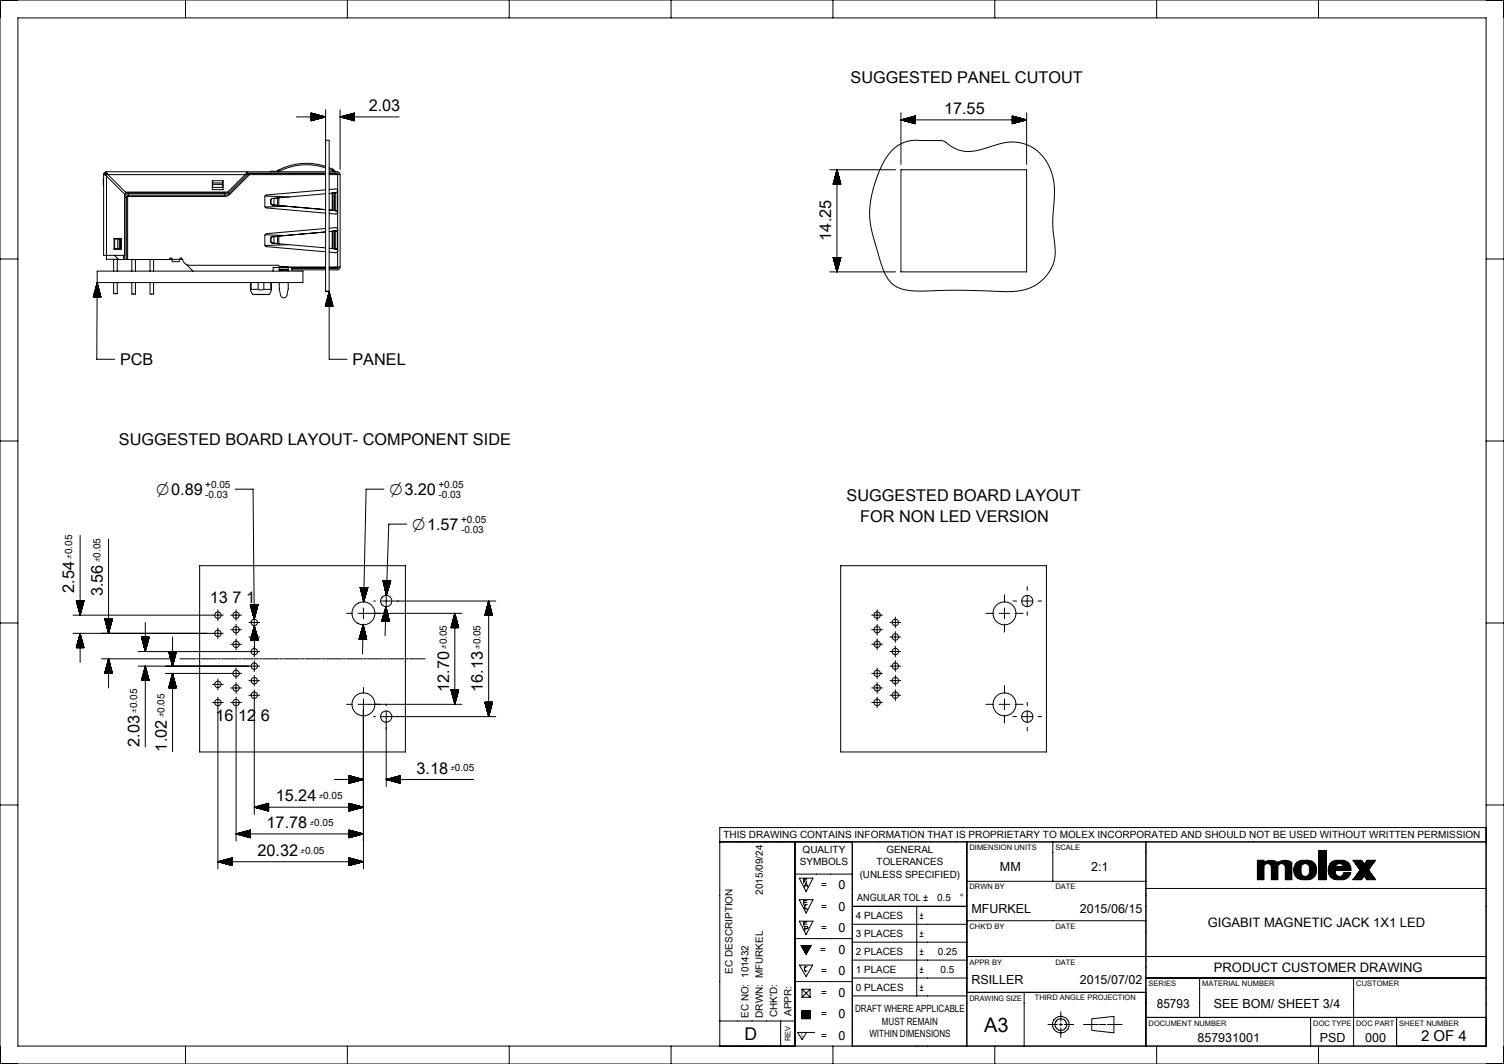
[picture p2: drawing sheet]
<svg xmlns="http://www.w3.org/2000/svg" width="420mm" height="297mm" viewBox="0 0 420 297" stroke-linecap="round" stroke-linejoin="round" font-family="sans-serif">
<defs><g id="words">
<text font-size="5.6" x="274.8" y="288">A3</text>
<text font-size="4.9" x="207.9" y="290.3">D</text>
<g font-size="4.8">
<text x="43.6" y="138.2">⌀0.89</text>
<text x="108.7" y="138.2">⌀3.20</text>
<text x="115.1" y="147.9">⌀1.57</text>
</g>
<g font-size="4.5">
<text x="237.5" y="23.2">SUGGESTED PANEL CUTOUT</text>
<text x="103" y="31">2.03</text>
<text x="263.6" y="31.8">17.55</text>
<text x="232.1" y="67.2" transform="rotate(-90 232.1 67.2)">14.25</text>
<text x="33.5" y="101.9">PCB</text>
<text x="98.4" y="101.9">PANEL</text>
<text x="33.2" y="124.1">SUGGESTED BOARD LAYOUT- COMPONENT SIDE</text>
<text x="236.4" y="139.8">SUGGESTED BOARD LAYOUT</text>
<text x="240.2" y="145.6">FOR NON LED VERSION</text>
<text x="20.8" y="165.4" transform="rotate(-90 20.8 165.4)">2.54</text>
<text x="28.7" y="166.4" transform="rotate(-90 28.7 166.4)">3.56</text>
<text x="58.6" y="168.3">13</text>
<text x="64.9" y="168.3">7</text>
<text x="68.7" y="168.3">1</text>
<text x="125.4" y="193.2" transform="rotate(-90 125.4 193.2)">12.70</text>
<text x="134.8" y="193.2" transform="rotate(-90 134.8 193.2)">16.13</text>
<text x="60.2" y="201.3">16</text>
<text x="66.5" y="201.3">12</text>
<text x="72.9" y="201.3">6</text>
<text x="39" y="208.4" transform="rotate(-90 39 208.4)">2.03</text>
<text x="46.6" y="209.8" transform="rotate(-90 46.6 209.8)">1.02</text>
<text x="116.3" y="216">3.18</text>
<text x="77" y="223.7">15.24</text>
<text x="74.4" y="231.1">17.78</text>
<text x="71.9" y="238.9">20.32</text>
</g>
<text font-size="4.2" x="396.8" y="290.5">2 OF 4</text>
<g font-size="3.6">
<text x="337.3" y="258.8">GIGABIT MAGNETIC JACK 1X1 LED</text>
<text x="339" y="271.3">PRODUCT CUSTOMER DRAWING</text>
</g>
<g font-size="3.5">
<text x="279.2" y="243.3">MM</text>
<text x="304.7" y="243.3">2:1</text>
<text x="234.2" y="248.3">0</text>
<text x="234.2" y="254.3">0</text>
<text x="271.3" y="254.8">MFURKEL</text>
<text x="301.5" y="254.8">2015/06/15</text>
<text x="234.2" y="260.3">0</text>
<text x="234.2" y="266.3">0</text>
<text x="234.2" y="272.3">0</text>
<text x="271.3" y="274.8">RSILLER</text>
<text x="301.5" y="274.8">2015/07/02</text>
<text x="234.2" y="278.3">0</text>
<text x="323" y="281.3">85793</text>
<text x="339" y="281.3">SEE BOM/ SHEET 3/4</text>
<text x="234.2" y="284.3">0</text>
<text x="234.2" y="290.3">0</text>
<text x="334.4" y="290.8">857931001</text>
<text x="368.5" y="290.8">PSD</text>
<text x="381.2" y="290.8">000</text>
</g>
<g font-size="2.8">
<text x="57.3" y="136.1">+0.05</text>
<text x="122.4" y="136.1">+0.05</text>
<text x="57.3" y="139">-0.03</text>
<text x="122.4" y="139">-0.03</text>
<text x="128.8" y="145.9">+0.05</text>
<text x="128.8" y="148.7">-0.03</text>
<text x="202" y="234">THIS DRAWING CONTAINS INFORMATION THAT IS PROPRIETARY TO MOLEX INCORPORATED AND SHOULD NOT BE USED WITHOUT WRITTEN PERMISSION</text>
<text x="224.1" y="238">QUALITY</text>
<text x="247.5" y="238">GENERAL</text>
<text x="223.4" y="241.6">SYMBOLS</text>
<text x="240.1" y="245.1">(UNLESS SPECIFIED)</text>
<text x="244.8" y="241.6">TOLERANCES</text>
<text x="213" y="249.7" transform="rotate(-90 213 249.7)">2015/09/24</text>
<text x="229.3" y="248">=</text>
<text x="239.4" y="251.5">ANGULAR TOL ±</text>
<text x="261.7" y="251.5">0.5</text>
<text x="268" y="251.5">°</text>
<text x="229.3" y="254">=</text>
<text x="239" y="256.5">4 PLACES</text>
<text x="256.7" y="256.5">±</text>
<text x="229.3" y="260">=</text>
<text x="239" y="261.5">3 PLACES</text>
<text x="256.7" y="261.5">±</text>
<text x="229" y="266">=</text>
<text x="239" y="266.5">2 PLACES</text>
<text x="256.7" y="266.5">±</text>
<text x="261.9" y="266.5">0.25</text>
<text x="204.5" y="271.8" transform="rotate(-90 204.5 271.8)">EC DESCRIPTION</text>
<text x="229.3" y="272">=</text>
<text x="239" y="271.5">1 PLACE</text>
<text x="256.7" y="271.5">±</text>
<text x="262.7" y="271.5">0.5</text>
<text x="229.3" y="278">=</text>
<text x="239" y="276.5">0 PLACES</text>
<text x="256.7" y="276.5">±</text>
<text x="209" y="284.1" transform="rotate(-90 209 284.1)">EC NO: 101432</text>
<text x="213" y="284.1" transform="rotate(-90 213 284.1)">DRWN: MFURKEL</text>
<text x="217" y="283.9" transform="rotate(-90 217 283.9)">CHK'D:</text>
<text x="221" y="283.6" transform="rotate(-90 221 283.6)">APPR:</text>
<text x="229.3" y="284">=</text>
<text x="238.8" y="282.5">DRAFT WHERE APPLICABLE</text>
<text x="246.3" y="286">MUST REMAIN</text>
<text x="229.3" y="290">=</text>
<text x="242.8" y="289.6">WITHIN DIMENSIONS</text>
</g>
<g font-size="2.5">
<text x="20.1" y="155.9" transform="rotate(-90 20.1 155.9)">±0.05</text>
<text x="28.1" y="156.9" transform="rotate(-90 28.1 156.9)">±0.05</text>
<text x="124.8" y="181.1" transform="rotate(-90 124.8 181.1)">±0.05</text>
<text x="134.2" y="181.1" transform="rotate(-90 134.2 181.1)">±0.05</text>
<text x="38.3" y="198.9" transform="rotate(-90 38.3 198.9)">±0.05</text>
<text x="45.9" y="200.3" transform="rotate(-90 45.9 200.3)">±0.05</text>
<text x="125.8" y="215.3">±0.05</text>
<text x="89" y="223.1">±0.05</text>
<text x="86.5" y="230.5">±0.05</text>
<text x="83.9" y="238.3">±0.05</text>
</g>
<g font-size="2.1">
<text x="270.8" y="237.3">DIMENSION UNITS</text>
<text x="294.8" y="237.3">SCALE</text>
<text x="270.8" y="248.3">DRWN BY</text>
<text x="294.8" y="248.3">DATE</text>
<text x="270.8" y="259.3">CHK'D BY</text>
<text x="294.8" y="259.3">DATE</text>
<text x="270.8" y="269.3">APPR BY</text>
<text x="294.8" y="269.3">DATE</text>
<text x="320.7" y="275.3">SERIES</text>
<text x="335.8" y="275.3">MATERIAL NUMBER</text>
<text x="378.8" y="275.3">CUSTOMER</text>
<text x="270.7" y="279.3">DRAWING SIZE</text>
<text x="289" y="279.3">THIRD ANGLE PROJECTION</text>
<text x="320.7" y="286.3">DOCUMENT NUMBER</text>
<text x="366.7" y="286.3">DOC TYPE</text>
<text x="378.7" y="286.3">DOC PART</text>
<text x="390.8" y="286.3">SHEET NUMBER</text>
<text x="220.7" y="290.6" transform="rotate(-90 220.7 290.6)">REV</text>
</g>
<text font-size="1.4" x="223.7" y="289.4">C</text>
</g></defs>
<g fill="none" stroke="#000" stroke-width=".28">
<path d="M0 0h420v297h-420zM5 5h410v287h-410zM51.8 0v5M97 0v5M142.2 0v5M187.4 0v5M232.6 0v5M277.8 0v5M323 0v5M368.2 0v5M82.8 32.6h8.1M86.9 31.6h.1"/>
<path d="M86.9 31.6h.3M86.9 31.7h.5M86.9 31.7l.9 .1M86.9 31.8l1.2 .1M86.9 31.9h1.4M86.9 31.9l1.7 .1M86.9 32l1.9 .1M86.9 32.1h2.2M86.9 32.2h2.4M86.9 32.2l2.7 .1M86.9 32.3l3 .1M86.9 32.4h3.2"/>
<path d="M86.9 32.4l3.5 .1M86.9 32.5h3.7M86.9 33.7h.1M86.9 31.6l4 1M86.9 31.6v2.1M87.2 33.6l-.3 .1M87.4 33.6h-.5M87.8 33.5h-.9M88 33.4l-1.1 .1M88.3 33.3l-1.4 .1M88.5 33.3h-1.6M88.8 33.2l-1.9 .1"/>
<path d="M89.1 33.1l-2.2 .1M89.3 33.1h-2.4M89.6 33h-2.7M89.8 32.9l-2.9 .1M90.1 32.9h-3.2M90.3 32.8h-3.4M90.6 32.7l-3.7 .1M90.9 32.6l-4 .1M90.9 30.6v9.5M90.9 32.6l-4 1.1M95 32.6h16.5M95 30.6v16.6"/>
<path d="M95 32.6l4 1.1M95 32.6h4M95.3 32.7h3.7M95.3 32.5h3.7M95.5 32.5h3.5M95.6 32.8h3.4M95.8 32.9h3.2M95.8 32.4h3.2M96 32.4h3M96.1 32.9h2.9M96.3 33h2.7M96.3 32.3h2.7"/>
<path d="M96.6 33.1h2.4M96.6 32.2h2.4M96.8 33.1h2.2M96.8 32.1h2.2M97.1 33.2h1.9M97.1 32.1h1.9M97.3 32h1.7M97.4 33.3h1.6M97.6 33.3h1.4M97.6 31.9h1.4M97.8 31.9h1.2M97.9 33.4h1.1"/>
<path d="M98.1 31.8h.9M98.1 33.5h.9M98.5 31.7h.5M98.5 33.6h.5M98.7 31.6h.3M98.7 33.6h.3M99 31.6h.1M99 33.7h.1M99 31.6v2.1M99 31.6l-4 1M251.6 31.5v14.4M251.6 33.5h35.1"/>
<path d="M251.6 33.5l4 1M251.7 33.5h3.9M251.8 33.4h3.8M251.9 33.5h3.7M252.1 33.3h3.5M252.2 33.6h3.4M252.4 33.2h3.2M252.5 33.7h3.1M252.6 33.2h3M252.7 33.8h2.9M252.9 33.1h2.7M253 33.8h2.6"/>
<path d="M253.1 33h2.5M253.2 33.9h2.4M253.4 33h2.2M253.5 34h2.1M253.6 32.9h2M253.7 34h1.9M254 32.8h1.6M254.1 34.1h1.5M254.2 32.8h1.4M254.3 34.2h1.3M254.5 32.7h1.1M254.6 34.3h1"/>
<path d="M254.8 32.6h.8M254.9 34.3h.7M255 32.6h.6M255.1 34.4h.5M255.3 32.5h.3M255.4 34.5h.2M255.5 32.4h.1M255.6 34.5h.1M255.6 32.4v2.1M255.6 32.4l-4 1.1M282.7 33.3l3.8 .1M282.7 33.3h3.5"/>
<path d="M282.7 33.2h3.2M282.7 33.1l3 .1M282.7 33.1h2.7M282.7 33h2.5M282.7 32.9l2.1 .1M282.7 32.9h1.9M282.7 32.8h1.6M282.7 32.7l1.4 .1M282.7 32.6l1.1 .1M282.7 32.4h.1M282.7 32.4l.3 .1M282.7 32.5l.6 .1"/>
<path d="M282.7 32.6h.8M282.7 32.4l4 1.1M282.7 32.4v2.1M282.7 34.5h.1M282.9 34.5h-.2M283.2 34.4h-.5M283.4 34.3l-.7 .1M283.7 34.3h-1M284 34.2h-1.3M284.2 34.1h-1.5M284.5 34l-1.8 .1M284.7 34h-2"/>
<path d="M285 33.9l-2.3 .1M285.3 33.8l-2.6 .1M285.6 33.8h-2.9M285.8 33.7h-3.1M286.1 33.6l-3.4 .1M286.4 33.5l-3.7 .1M286.6 33.5h-3.9M286.7 31.5v14.4M286.7 33.5l-4 1M28.9 49.7v1.9M28.9 48.7v22.6h5.9M28.9 48.7h.3"/>
<path d="M29 48.5l-.1 .2M29 48.5h.4M29.2 48.7l.5 .4M29.2 48.7h.3l.2 .4M29.4 48.5l-.1 .2M29.5 48.4l-.1 .1M29.5 48l-.5 .5M29.5 48v.4M29.7 48.7h-.1M29.7 48.4v.3M29.7 48.4h.1M29.7 48.3l-.2 .1"/>
<path d="M29.7 47.9l-.2 .1M29.7 47.9v.3M29.7 48.2l.4 .5M29.7 48.5l.4 .2M29.7 48.2v.3M29.7 49.1v23.3h3.4M29.7 49.1l5.1 5.1v18.2M29.7 47.9h61.2M30.1 48.7l4.9 4.9h28.6M35.3 55h.3M35.3 55v17.4M35.6 55v17.4"/>
<path d="M35.8 54.8l-.2 .2M35.8 54.5l-.4 .3-.1 .2M35.8 54.1a.99 .99 0 0 0-1 .9h.5M35.8 53.7l-1 .5M35.8 54.5v.3M35.8 53.7v.4M35.8 54.8h27M35.8 54.5h27M35.8 54.1v.4M35.8 54.1h27M35.8 53.7h27M59.3 50.4h3v2.5h-3z"/>
<path d="M59.4 51.1v.4M59.4 51.5h2.8M59.4 51.1h2.8M59.4 51.5v.8h2.8v-.8M59.4 50.4v.7M62.2 51.1v.4M62.2 50.4v.7M62.8 54.5v.3M62.8 53.7v.4M62.8 54.1v.4M63.1 53.6l-.3 .1M63.6 53.6v.1"/>
<path d="M63.6 53.7l-.8 .4M63.6 53.7l.3 .3M63.9 54l-1.1 .5M63.9 54l.3 .3M64.2 54.3l-.7 .4-.7 .1M68.6 48.7l-5 5M68.9 48.4h22M68.9 47.9v.3M68.9 48.2l-.4 .5M68.9 48.5l-.4 .2M68.9 48.2v.3M68.9 48.3h22"/>
<path d="M69 48.3v.1M69.2 48.7h.5M69.2 48.7l-39.7 .2M69.2 48.7l-5.3 5.3M69.7 48.7h21.2M69.7 48.7l-5.5 5.6M74 54.7l6.9 .3M75.6 56.7l.5 .5M75.6 55.9v.8M75.6 56.7h.1M75.6 55.9h.1M76.1 55.4l-.5 .5"/>
<path d="M76.1 57.2h.1M76.1 55.4h.1M76.1 57.2h.4M76.1 47.8h-.5v.1M76.1 47.8v.1M76.1 47.8h.4M76.5 57.2h.1M76.5 55.4h.1M76.5 57.2l1 .1M76.5 47.8h.1M76.5 55.4v1.8M76.5 55.4h-.4"/>
<path d="M76.5 47.8v.1M77.5 55.3l-1 .1M77.5 57.3l.2 .1M77.5 57.3h.1M77.5 55.3h.1M77.5 47.6l-1 .2M77.5 55.3v2M77.5 57.3l.4 .1M77.5 47.6h.1M77.5 47.6v.3M77.7 55.3h-.2M77.9 57.4h.1"/>
<path d="M77.9 55.2h.1M77.9 47.9h-.1M77.9 47.4l-.4 .2M77.9 57.4l13 1.1zM77.9 55.2v2.2M77.9 55.2l-.4 .1M77.9 47.4h.1M77.9 47.4v.5M78 55.2h-.1M80.1 57.6l-6.1 .2M90.9 53l-16.5 1.4-.4 .5v2.7l.4 .4 16.5 1.5M90.9 46.4a17 17 0 0 0-13 1"/>
<path d="M90.9 54.1l-13 1.1M90.9 46.9a16.6 16.6 0 0 0-13 1M91.9 48.4l2.1 .1M91.9 48.7h2.4M91.9 48.3h2.3l.4 .4M91.9 47.9h2.3a.8 .8 0 0 1 .8 .8M91.9 52.9l1.9-.2 .5 .5M91.9 58.6l.9 .1M91.9 47.2l.9 .4M91.9 46.8l.9 .4M92.6 58.7h.2M92.8 53.9h-.2"/>
<path d="M92.8 58.7h.1M92.8 53.9h.1M92.8 47.6h.1M92.8 47.2v.4M92.8 47.2l.2 .1M92.8 53.9l-.9 .1M92.8 53.9v4.8M92.8 58.7h.2M92.8 47.6l.2 .2M93 53.9h-.2M93 58.7h.1M93 53.9h.1"/>
<path d="M93 47.8l.1 .1M93 47.3h.1M93 58.7h.3M93 53.9v4.8M93 47.3l.3 .3M93 47.3v.5M93.3 53.9h-.3M93.3 58.7l.1 .1M93.3 58.7h.1M93.3 53.9h.1M93.3 47.6h.1M93.3 53.9v4.8"/>
<path d="M93.3 47.6v.3M93.3 47.6l.1 .2M93.4 58.8h.1M93.4 53.9v4.9M93.4 47.8h.1M93.4 58.8h.3M93.4 53.8l-.1 .1M93.4 53.8h.1M93.4 47.8l.1 .1M93.4 47.8l.3 .1M93.4 47.8v.1M93.7 53.8h-.3"/>
<path d="M93.7 58.8h.1M93.7 53.8h.1M93.7 47.9h.1M93.8 53.8h-.1M93.8 58.8h.1M93.8 53.8v5M93.8 53.8h.1M93.8 58.8l.3 .1 .2 .4M93.8 58.8l.3 .2 .2 .3M94 48.5l-.2 .2M94 48.5l.3 .2M94.3 53.1l-.1 .5-.4 .2"/>
<path d="M94.3 53.1h.1M94.3 53.1v.1M94.3 59.3h.1M94.3 59.2l-.1 .3-.5 .2-1.8-.1M94.3 53.2l-.5 .6M94.3 48.7h.7M94.3 48.7v25.8M95 48.7v25.8M231.7 47.4h18.4M232.7 51.4h2.1M232.7 51.2v.2M232.8 51v.4"/>
<path d="M232.9 50.7v.7M232.9 50.5v.9M233 50.2v1.2M233 49.9v1.5M233.1 49.6v1.8M233.2 49.3v2.1M233.3 49.1v2.3M233.3 48.8v2.6M233.4 48.6v2.8M233.5 48.3v3.1M233.5 48.1v3.3M233.6 47.8v3.6"/>
<path d="M233.7 47.5v3.9M233.7 47.4v28.5M233.7 47.4l-1 4M233.7 47.4l1.1 4M233.8 47.6v3.8M233.8 47.8v3.6M233.9 48.1v3.3M234 48.3v3.1M234.1 48.6v2.8M234.1 48.9v2.5M234.2 49.1v2.3M234.3 49.4v2"/>
<path d="M234.3 49.6v1.8M234.4 49.9v1.5M234.5 50.2v1.2M234.6 50.5v.9M234.6 50.8v.6M234.7 51v.4M234.8 51.3v.1M249.3 41.8a9.4 9.4 0 0 1 8.1-2.6h5.4a6.3 6.3 0 0 1 3 1.8 11.2 11.2 0 0 0 10.1 .2l1.9-.6a11.7 11.7 0 0 1 16.2 8.7 39.4 39.4 0 0 1 0 11.6l.1 4.1a17.4 17.4 0 0 1-.2 9.2 12.4 12.4 0 0 1-12.5 7.2l-13.1-.4-9.9 .2a13.3 13.3 0 0 1-9.3-2.1 19.5 19.5 0 0 1-4.1-8.9 29.1 29.1 0 0 1-1.9-13.9 28.1 28.1 0 0 1 6.2-14.5zM251.6 47.4h35.1v28.5h-35.1zM0 72.3h5M26.9 79.8v3.1M27 79.5v3.4"/>
<path d="M27 79.3v3.6M27.1 79.1v3.8M27.1 78.9l-.1 21.4h5M27.1 78.9l-1.1 4M27.1 78.9l1.1 4M27.1 75.7h57.5v3.2h-57.5zM27.2 79.3v3.6M27.3 79.5v3.4M27.4 79.8v3.1M31.7 78.9v3.1h1v-3.1M31.7 72.4v3.3M31.8 66.7h.2"/>
<path d="M31.8 69.4h.2M31.8 66.6h2v3h-2zM32 71.3l1.1 1.1h1.4M32 66.7v2.7M32 66.7h.9M32 69.4h.9M32.7 72.4v3.3M32.9 66.7h.4M32.9 69.4h.4M32.9 66.7v2.7M33.3 66.7v2.7M33.3 66.7h.4v2.7h-.4"/>
<path d="M34.5 72.4h.3M34.5 71.3v1.1M34.8 72.4h.5M35.3 72.4h.3M36.8 78.9v3.2h1v-3.2M36.8 72.4v3.3M37.8 72.4v3.3M41.9 78.9v3.2h1v-3.2M41.9 72.4v3.3M42.9 72.4v3.3M47.3 72.4a.49 .49 0 0 1 .7-.2 .49 .49 0 0 1 .1 .7l2 .1v-.1a.47 .47 0 0 1 .1-.8 .47 .47 0 0 1 .7 .3M47.3 72.4h.1"/>
<path d="M47.3 72.4h3.6M48.1 72.4h-12.5M50.1 72.4h.9l.7 1.2 1.2 .4h24.7l.3 .2 .1 .6M50.9 72.4h.1M52 73.8l1.9 1.9M70 78.9v2.1M70.1 78.9v1.9M72.1 78.9v1.9M73.7 78.9v1.9M74 65.5l5.7 .2M74.3 68.5v.3M75.6 67.4l.5 .5"/>
<path d="M75.6 66.6v.8M75.6 67.4h.1M75.6 66.6h.1M75.6 78.9v1.9M75.8 78.9v2.1M76.1 66.1l-.5 .5M76.1 67.9h.1M76.1 66.1h.1M76.1 67.9h.4M76.5 67.9h.1M76.5 67.9l1 .1M76.5 66h.1"/>
<path d="M76.5 66v1.9M76.5 66l-.4 .1M77.5 68h.2M77.5 65.9l-1 .1M77.5 65.9h.1M77.5 68h.1M77.5 65.9v2.1M77.5 68h.4M77.7 65.9h-.2M77.9 65.9l13-1.1zM77.9 68l.1 .1M77.9 65.9h.1"/>
<path d="M77.9 68h.1M77.9 68l13 1.2M77.9 65.9v2.1M77.9 65.9h-.4M78 74.8v.5M78 74.5h.1M78 75.3h.1M78 75.4v.3M78 75.3h2.5M78 74.8h2.5M78 74.5h12.9M78 75.4h2.5"/>
<path d="M78 75.3v.1M78 74.7h-1.7v1M80.5 74.8v.5M80.5 74.5h.1M80.5 75.3h.1M80.5 75.4v.3M80.5 78.9a6.2 6.2 0 0 1-.5 3.9l-.8 .3-.8-.4a7.7 7.7 0 0 1-.4-3.8M80.5 75.3v.1M80.5 74.7h10.4M80.5 74.5v.3M80.7 68.3l-6.7 .2M90.9 63.8l-16.5 1.4-.4 .5v2.7l.4 .4 16.5 1.5"/>
<path d="M90.9 74.9h-9.5v.4h9.5M91.9 63.7l1.9-.2 .5 .5M91.9 74.5h2.4M91.9 69.3l.9 .1M92.6 69.3l.2 .1M92.8 64.6h-.2M92.8 69.4h.1M92.8 64.6h.1M92.8 69.4h.2M92.8 64.6v4.8M92.8 64.6l-.9 .1M93 64.6h-.2"/>
<path d="M93 69.4h.1M93 64.6h.1M93 69.4h.3M93 64.6v4.8M93.3 64.5l-.3 .1M93.3 69.4h.1M93.3 64.5h.1M93.3 64.5v4.9M93.4 69.4h.1M93.4 64.5v4.9M93.4 64.5h-.1M93.4 69.4l.3 .1"/>
<path d="M93.4 64.5h.1M93.7 74.5v.2M93.7 64.5h-.3M93.7 69.5h.1M93.7 64.5h.1M93.8 64.5h-.1M93.8 69.5h.1M93.8 64.5v5M93.8 69.5l.4 .2 .1 .4M93.8 64.5h.1M93.8 69.5l.5 .5M94.2 74.5l-2.3 .2"/>
<path d="M94.3 70.1h.1M94.3 63.9l-.2 .4-.3 .2M94.3 63.9v.1M94.3 63.9h.1M94.3 70l-.1 .3-.5 .2-1.8-.1M94.3 74.5h.7M94.3 64l-.2 .3-.3 .2M94.3 70v.1M94.6 74.5l-.4 .4h-2.3M95 74.5a.8 .8 0 0 1-.8 .8h-2.3M231.7 75.9h18.4M232.7 71.9h2.1"/>
<path d="M232.7 71.9l1 4M232.7 71.9v.2M232.7 71.9l.1 .4M232.8 71.9l.1 .7M232.9 71.9v.9M232.9 71.9l.1 1.2M233 71.9v1.4M233.1 71.9v1.7M233.2 71.9v2M233.2 71.9l.1 2.2M233.3 71.9v2.5M233.4 71.9v2.7"/>
<path d="M233.4 71.9l.1 3.1M233.5 71.9v3.3M233.6 71.9v3.6M233.6 71.9l.1 3.9M233.8 71.9v3.8M233.9 71.9l-.1 3.6M234 71.9l-.1 3.3M234 71.9v3.1M234.1 71.9v2.7M234.2 71.9l-.1 2.4M234.3 71.9l-.1 2.2M234.3 71.9v1.9"/>
<path d="M234.4 71.9l-.1 1.7M234.4 71.9v1.4M234.5 71.9v1.2M234.6 71.9v.9M234.7 71.9l-.1 .6M234.7 71.9v.4M234.8 71.9v.1M234.8 71.9l-1.1 4M415 72.3h5M26 82.9h2.2M26 82.9h.1M26.1 82.7v.2"/>
<path d="M26.2 82.3v.6M26.3 82.1v.8M26.4 81.5l-.1 1.4v-1M26.5 81.3v1.6M26.5 81.2v1.7M26.6 80.8v2.1M26.7 80.6v2.3M26.8 80.2l-.1 2.7M26.8 80v2.9M27.4 80v2.9M27.5 80.2v2.7M27.6 80.6v2.3"/>
<path d="M27.6 80.8l.1 2.1v-1.9M27.8 81.4v1.5M27.8 81.5l.1 1.4v-1.2M28 82.1v.8M28 82.3l.1 .6M28.1 82.7v.2M28.2 82.9h.1M70 81l.5 1.2h4.7l.6-1.2M70.1 80.8l-.1 .2M70.1 80.8h2M70.7 82.2h4.3M72.1 80.8l.8 .2 .8-.2"/>
<path d="M73.7 80.8h1.9M75.6 80.8l.2 .2M90.8 85.4h2.2M90.9 85.4h.1M90.9 85.2v.2M90.9 81.3v-42.1h1v42.1M90.9 81.3v.1h1M90.9 81.3h1M91 85v.4M91.1 84.6v.8M91.1 84.4v1M91.2 84.1v1.3"/>
<path d="M91.3 83.9v1.5M91.3 83.7v1.7M91.4 83.3v2.1M91.5 83.1v2.3M91.5 82.9v2.5M91.6 82.5v2.9M91.7 82.4v3M91.8 82v3.4M91.8 81.8v3.6M91.9 81.6v3.8M91.9 81.3v.1M91.9 81.4v18.9h5"/>
<path d="M91.9 81.4l-1.1 4M91.9 81.4l1.1 4M92 81.8v3.6M92.1 82v3.4M92.1 82.2v3.2M92.2 82.5v2.9M92.3 82.7v2.7M92.4 83.1v2.3M92.4 83.3v2.1M92.5 83.5v1.9M92.6 83.9v1.5M92.6 84.1v1.3"/>
<path d="M92.7 84.2v1.2M92.8 84.6v.8M92.8 84.8v.6M92.9 85.2v.2M93 85.4h.1M0 123.1h5M65.7 136.5h5l.3 36.4M107.2 136.5h-5l-.6 31.5M415 123.1h5M22.4 149.4v22.3M30.3 150.4v26.4M55.8 157.9h57.4v52h-57.4z"/>
<path d="M113.6 146.3h-5l-.7 19.9M234.8 157.9h57.4v52h-57.4zM0 173.9h5M20.4 171.7h41.9M20.4 176.8h41.9M21.3 167.7h2.2M21.3 167.7l1.1 4M21.3 167.7h.1M21.3 167.7l.1 .3M21.4 167.7v.5M21.5 167.7v.8M21.5 180v.8"/>
<path d="M21.6 167.7v1M21.6 179.8v1M21.6 167.7l.1 1.4M21.7 179.5v1.3M21.7 167.7v1.6M21.7 179.2v1.6M21.7 167.7l.1 1.9M21.8 178.9v1.9M21.8 167.7l.1 2.2M21.9 178.6v2.2M21.9 167.7v2.4M21.9 178.4v2.4"/>
<path d="M22 167.7v2.7M22 178.1v2.7M22 167.7l.1 2.9M22.1 177.9v2.9M22.1 167.7l.1 3.2M22.2 177.6v3.2M22.2 167.7v3.4M22.2 177.4v3.4M22.2 167.7l.1 3.7M22.3 177.1v3.7M22.3 167.7l.1 4M22.4 176.8v4"/>
<path d="M22.4 176.8v8.1M22.4 176.8l-1.1 4M22.4 176.8l1.1 4M22.5 177.1v3.7M22.5 167.7v3.7M22.5 177.3v3.5M22.6 167.7l-.1 3.5M22.6 177.6v3.2M22.6 167.7v3.2M22.7 177.8v3M22.7 167.7v3M22.7 178.1v2.7"/>
<path d="M22.8 167.7l-.1 2.7M22.8 178.4v2.4M22.8 167.7v2.4M22.9 178.6v2.2M22.9 167.7v2.2M23 178.9v1.9M23 167.7v1.9M23 179.1v1.7M23.1 167.7l-.1 1.7M23.1 179.5v1.3M23.1 167.7v1.4M23.1 179.7v1.1"/>
<path d="M23.2 167.7l-.1 1.1M23.2 180v.8M23.3 167.7l-.1 .8M23.3 167.7v.5M23.4 167.7v.3M23.4 167.7h.1M23.5 167.7l-1.1 4M29.2 172.8h2.2M29.2 172.8l1.1 4M29.3 172.8v.1M29.3 172.8v.3M29.4 172.8v.6"/>
<path d="M29.4 172.8l.1 .8M29.5 172.8l.1 1.1M29.6 172.8v1.4M29.7 172.8v1.6M29.7 172.8l.1 1.9M29.8 172.8v2.1M29.9 172.8v2.4M29.9 172.8l.1 2.7M30 172.8v3M30.1 172.8v3.3M30.2 172.8v3.5M30.2 172.8l.1 3.8"/>
<path d="M30.4 172.8v3.9M30.5 172.8l-.1 3.7M30.5 172.8v3.4M30.6 172.8v3.1M30.7 172.8l-.1 2.9M30.7 172.8v2.5M30.8 172.8v2.3M30.9 172.8l-.1 2M31 172.8l-.1 1.8M31 172.8v1.5M31.1 172.8l-.1 1.3M31.2 172.8l-.1 1"/>
<path d="M31.2 172.8v.7M31.3 172.8v.5M31.4 172.8l-.1 .2M31.4 172.8h.1M31.4 172.8l-1.1 4M39.5 177.9h2.1M39.5 177.9l1.1 4M39.5 177.9v.1M39.6 177.9v.3M39.6 177.9l.1 .6M39.7 177.9l.1 .9M39.8 177.9v1.1"/>
<path d="M39.8 177.9l.1 1.4M39.9 177.9v1.6M40 177.9v1.9M40.1 177.9v2.1M40.1 177.9l.1 2.4M40.2 177.9v2.7M40.3 177.9v2.9M40.3 177.9l.1 3.2M40.4 177.9v3.5M40.5 177.9v3.8M40.6 173.8v8.1M40.7 177.9l-.1 3.9"/>
<path d="M40.7 177.9v3.6M40.8 177.9l-.1 3.4M40.9 177.9l-.1 3M40.9 177.9v2.8M41 177.9v2.5M41.1 177.9l-.1 2.3M41.2 177.9l-.1 2M41.2 177.9v1.7M41.3 177.9l-.1 1.5M41.3 177.9v1.2M41.4 177.9v1M41.5 177.9v.7"/>
<path d="M41.6 177.9l-.1 .5M41.6 177.9v.2M41.6 177.9h.1M41.6 177.9l-1 4M48.2 177.8v8.1M60.8 170.2v3M60.8 175.3v3M64.4 171.7h3M64.4 175.8h3M64.4 179.8h3M65.9 170.2v3M65.9 174.3v3"/>
<path d="M65.9 178.3v3M69.5 173.8h3M69.5 177.8h3M69.9 168.9l1.1 4M69.9 168.9v.1M70 168.9v.3M70 168.9l.1 .6M70 178.5v.2M70.1 168.9v.8M70.1 178.2v.4M70.1 168.9l.1 1.1M70.1 178l.1 .6"/>
<path d="M70.2 174.1v.1M70.2 177.7v.9M70.2 168.9l.1 1.4M70.2 173.3v.1M70.3 177.4v1.2M70.3 168.9v1.6M70.4 177.2v1.4M70.4 168.9v1.9M70.4 176.9l.1 1.7M70.4 168.9l.1 2.1M70.5 176.7v1.9M70.5 168.9l.1 2.4"/>
<path d="M70.6 176.4v2.2M70.6 168.9v2.6M70.6 176.2v2.4M70.6 168.9l.1 2.9M70.7 175.9v2.7M70.7 168.9l.1 3.2M70.7 175.7l.1 2.9M70.8 168.9l.1 3.4M70.8 175.4l.1 3.2M70.8 168.9l.1 3.7M70.9 175.1v3.5M70.9 168.9l.1 3.9"/>
<path d="M71 174.9v3.7M71 172.9a.89 .89 0 0 1 .9 .9 .89 .89 0 0 1-.9 .8M71 172.9a.89 .89 0 0 0-.9 .9 .89 .89 0 0 0 .9 .8M71 172.3v3M71 176.3v3M71 174.6l.1 8.2M71 174.6l-1 4.1 2.1-.1M71 174.6l1.1 4M71.1 174.8v3.8M71.1 168.9v3.6M71.1 168.9l.1 3.3M71.1 175.1l.1 3.5"/>
<path d="M71.2 175.3l.1 3.3M71.2 168.9v3M71.3 168.9v2.8M71.3 175.6l.1 3M71.4 168.9v2.5M71.4 175.9v2.7M71.4 168.9v2.3M71.4 176.1l.1 2.5M71.5 168.9v2M71.5 176.4v2.2M71.5 168.9l.1 1.8M71.6 176.6v2"/>
<path d="M71.6 168.9v1.5M71.6 176.9l.1 1.7M71.7 177.1l.1 1.5M71.7 168.9v1.2M71.8 168.9v1M71.8 177.4v1.2M71.8 168.9v.7M71.9 177.7v.9M71.9 168.9v.5M71.9 177.9l.1 .7M72 168.9v.2M72 178.2v.4"/>
<path d="M72 168.9h.1M72 168.9l-1 4M72 168.9h-2.1M72.1 178.4v.2M96.8 171.2h1.7M99.7 173.9l.4 .2M100 171.2h29M100.1 168.3l-.2 .2M100.4 178.1l-.1 .2M100.5 177.6l-.1 .8v-.6M100.6 164h2.1M100.6 164l1 4"/>
<path d="M100.6 164h.1M100.6 177.2v1.2M100.6 164l.1 .3M100.6 177v1.4M100.7 164v.6M100.7 176.7v1.7M100.8 164v.8M100.9 165.1v-1.1v1.3M100.9 176.2l-.1 2.2v-2M101 164v1.6M101 175.7l-.1 2.7 .1-2.5M101 164v1.8"/>
<path d="M101.1 164v2.1M101.1 175.4v3M101.2 166.4v-2.4v2.7M101.2 175.2l-.1 3.2M101.3 174.9l-.1 3.5M101.3 164v3M101.4 167.2v-3.2v3.5M101.4 174.6l-.1 3.8M101.4 174.4l-.2 8.1M101.4 174.4l-1.1 4h2.1M101.4 174.4l1 4M101.4 174.5v3.9"/>
<path d="M101.5 167.7l.1-3.7v4M101.5 166.5v1.7M101.5 169.7v3M101.5 174.2v1.7M101.5 174.7v3.7M101.6 175l-.1 3.4M101.6 175.2v3.2M101.7 175.5v2.9M101.7 164v3.7M101.8 175.9l-.1 2.5M101.8 164l-.1 3.4M101.8 176.1l.1 2.3v-2"/>
<path d="M101.9 164l-.1 3.2M101.9 176.6l.1 1.8v-1.5M101.9 164v2.9M102 164l-.1 2.7M102.1 177.1v1.3M102.1 164l-.1 2.4M102.1 177.4l.1 1v-.7M102.2 164l-.1 2.2M102.2 164v1.9M102.3 177.9l.1 .5-.1-.2M102.3 164v1.6M102.4 178.4h.1"/>
<path d="M102.4 165.1v-1.1l-.1 1.4M102.5 164v.9M102.6 164v.6M102.6 164v.4M102.7 164h.1M102.7 164l-1.1 4M104.3 167.8h.5M106.3 167.8h32.2M106.6 168.7l.2 .2M106.6 173.3l2.1 .1M106.6 173.3h.1M106.7 173.1l-.1 .2"/>
<path d="M106.7 172.8v.5M106.8 166.6l-.2 .2M106.8 172.6v.7M106.9 172.3v1M107 162.2h2.1l-1.2 4M107 162.2l.9 4M107 162.2h.1M107 172l-.1 1.3M107 162.4v-.2l.1 .5M107.1 171.8l-.1 1.5M107.1 162.2v.7M107.1 171.5v1.8"/>
<path d="M107.2 171.3l-.1 2M107.2 162.2v1M107.3 163.4v-1.2v1.5M107.3 171l-.1 2.3M107.4 170.8l-.1 2.5M107.4 162.2v1.8M107.4 164.2l.1-2v2.3M107.5 170.5l-.1 2.8M107.6 164.8v-2.6v2.9M107.6 170l-.2 3.3 .1-3M107.7 165.3l.1-3.1v3.4M107.7 169.7l-.1 3.6"/>
<path d="M107.8 169.5l-.2 3.8M107.8 169.3l-.3 8.2M107.8 169.3l-1.2 4M107.8 169.3l.9 4.1M107.8 169.6v3.7M107.8 164.3v.5M107.8 166.3v3M107.8 170.8v.5M107.9 169.9l-.1 3.4M107.9 162.2l-.1 3.6M108 170.1l-.1 3.2 .1-2.9M108 162.2l-.1 3.9"/>
<path d="M108.1 162.2l-.1 3.8M108.1 170.7l-.1 2.7M108.2 170.9l-.1 2.5M108.2 162.2l-.1 3.5M108.2 171.2v2.2M108.2 162.2l-.1 3.3M108.3 171.4v2M108.3 162.2l-.1 3M108.3 171.7v1.7M108.4 162.2l-.1 2.8M108.4 171.9v1.5M108.4 162.2v2.5"/>
<path d="M108.5 172.2v1.2M108.5 164.2l.1-2-.1 2.2M108.5 172.5v.9M108.6 172.7v.7l.1-.3M108.7 163.7v-1.5l-.1 1.7M108.7 173.3v.1M108.8 162.2v1.2M108.9 162.2l-.1 1M108.9 162.2v.7M109.1 162.4l-.1 .2M125.9 175.2h2.2M126 175.1v.1"/>
<path d="M126 174.9v.3M126.1 174.6v.6M126.2 174.4v.8M126.2 174.1v1.1M126.3 173.8v1.4M126.4 173.6v1.6M126.5 173.3v1.9M126.5 173.1v2.1M126.6 172.7v2.5M126.7 172.5v2.7M126.7 172.2v3M126.8 172v3.2"/>
<path d="M126.9 171.7v3.5M127 171.4v3.8M127 171.2v25.4M127 171.2l-1.1 4M127 171.2l1.1 4M127 171.3v3.9M127.1 171.5v3.7M127.2 171.8v3.4M127.3 172.1v3.1M127.3 172.3v2.9M127.4 172.6v2.6M127.5 172.8v2.4"/>
<path d="M127.5 173.2v2M127.6 173.4v1.8M127.7 173.7v1.5M127.7 173.9v1.3M127.8 174.2v1M127.9 174.5v.7M127.9 174.7v.5M128 175v.2M128.1 175.2h.1M135.4 171.8h2.1M135.4 171.8h.1M135.4 171.6v.2"/>
<path d="M135.5 171.2v.6M135.6 170.9v.9M135.7 170.7v1.1M135.7 170.4v1.4M135.8 170.2v1.6M135.9 169.9v1.9M135.9 169.7v2.1M136 169.4v2.4M136.1 169.1v2.7M136.2 168.9v2.9M136.2 168.6v3.2M136.3 168.4v3.4"/>
<path d="M136.4 168.1v3.7M136.4 167.9v3.9M136.5 167.8v32.2M136.5 167.8l-1.1 4M136.5 167.8l1 4M136.5 168.1v3.7M136.6 168.3v3.5M136.7 168.6v3.2M136.7 168.8v3M136.8 169.1v2.7M136.9 169.3v2.5M137 169.6v2.2"/>
<path d="M137 169.9v1.9M137.1 170.1v1.7M137.2 170.4v1.4M137.2 170.6v1.2M137.3 170.9v.9M137.4 171.1v.7M137.4 171.5v.3M137.5 171.7v.1M243.4 175.8h3M243.4 179.8h3M243.4 171.7h3M244.9 170.2v3"/>
<path d="M244.9 174.3v3M244.9 178.3v3M248.5 173.7h3M248.5 177.8h3M250 172.2v3M250 176.3v3M275.3 171.2h2.2M279 171.2h3M280.5 166v2.2M280.5 169.7v3M280.5 174.2v2.2M282.9 167.8h1"/>
<path d="M283.5 171.2h2.2M285.4 167.8h3M286.9 163.8v1M286.9 166.3v3M286.9 170.8v1M289.9 167.8h1M415 173.9h5M21.3 180.8h2.2M21.3 180.8h.1M21.4 180.5v.3M21.4 180.3v.5M23.3 180.3v.5"/>
<path d="M23.4 180.5v.3M23.4 180.8h.1M28.3 183.9h20.5M29.2 187.9h2.2M29.3 187.8v.1M29.3 187.6v.3M29.4 187.3v.6M29.5 187.1v.8M29.6 186.8v1.1M29.6 186.5v1.4M29.7 186.3v1.6M29.8 186v1.9"/>
<path d="M29.8 185.8v2.1M29.9 185.4v2.5M30 185.2v2.7M30 184.9v3M30.1 184.6v3.3M30.2 184.4v3.5M30.3 184.1v3.8M30.3 183.9v8.1M30.3 183.9l-1.1 4M30.3 183.9l1.1 4M30.4 184v3.9M30.4 184.2v3.7"/>
<path d="M30.5 184.5v3.4M30.6 184.8v3.1M30.6 185v2.9M30.7 185.3v2.6M30.8 185.5v2.4M30.8 185.9v2M30.9 186.1v1.8M31 186.4v1.5M31 186.6v1.3M31.1 186.9v1M31.2 187.2v.7M31.3 187.4v.5"/>
<path d="M31.3 187.7v.2M31.4 187.9h.1M38.6 181.9h33.9M38.6 185.9h33.9M39.5 189.9h2.1M39.5 189.8v.1M39.6 189.6v.3M39.7 189.3v.6M39.8 189v.9M39.8 188.8v1.1M39.9 188.5v1.4M39.9 188.3v1.6"/>
<path d="M40 188v1.9M40.1 187.8v2.1M40.2 187.5v2.4M40.2 187.2v2.7M40.3 187v2.9M40.4 186.7v3.2M40.4 186.5v3.4M40.5 186.2v3.7M40.6 185.9v22.5M40.6 185.9l-1.1 4M40.6 185.9l1 4M40.6 186.1v3.8"/>
<path d="M40.7 186.4v3.5M40.7 186.6v3.3M40.8 186.9v3M40.9 187.1v2.8M41 187.4v2.5M41 187.6v2.3M41.1 187.9v2M41.2 188.2v1.7M41.2 188.4v1.5M41.3 188.7v1.2M41.4 188.9v1M41.5 189.2v.7"/>
<path d="M41.5 189.4v.5M41.6 189.7v.2M41.6 189.9h.1M46.2 188h21.2M47.1 192h2.2M47.1 181.9h2.2M47.1 181.9l1.1 4M47.1 181.9v.2M47.1 191.9v.1M47.2 181.9v.4M47.2 191.7v.3M47.2 181.9l.1 .7"/>
<path d="M47.3 191.3v.7M47.3 181.9l.1 1M47.4 191v1M47.4 181.9v1.2M47.4 190.8v1.2M47.4 181.9l.1 1.5M47.5 190.5v1.5M47.5 181.9l.1 1.7M47.6 190.3v1.7M47.6 181.9v2M47.6 190v2M47.7 181.9v2.2"/>
<path d="M47.7 189.8v2.2M47.7 181.9l.1 2.5M47.8 189.5v2.5M47.8 181.9l.1 2.8M47.9 189.2v2.8M47.9 181.9v3M47.9 189v3M47.9 181.9l.1 3.3M48 188.7v3.3M48 181.9v3.5M48 188.5v3.5M48.1 181.9v3.8"/>
<path d="M48.1 188.2v3.8M48.2 188v21.8M48.2 188l-1.1 4M48.2 188l1.1 4M48.2 188.1v3.9M48.3 181.9l-.1 3.9M48.3 188.4v3.6M48.3 181.9v3.6M48.4 188.6v3.4M48.4 181.9v3.4M48.4 188.9v3.1M48.5 181.9l-.1 3.1"/>
<path d="M48.5 189.1v2.9M48.5 181.9v2.9M48.6 189.4v2.6M48.6 181.9v2.6M48.6 189.6v2.4M48.7 181.9l-.1 2.4M48.7 189.9v2.1M48.7 181.9v2.1M48.8 190.1v1.9M48.8 181.9v1.9M48.8 190.4v1.6M48.9 181.9l-.1 1.6"/>
<path d="M48.9 190.7v1.3M49 181.9l-.1 1.3M49 190.9v1.1M49 181.9v1.1M49.1 191.2v.8M49.1 181.9v.8M49.1 191.4v.6M49.2 181.9l-.1 .6M49.2 191.8v.2M49.2 181.9v.3M49.3 181.9v.1M49.3 192h.1"/>
<path d="M49.3 181.9l-1.1 4M50.3 183.9h4.4M55 183.9h.8M56.1 183.9h4.4M59.3 191h3M59.3 196.1h3M60.8 183.9h.8M60.8 189.5v3M60.8 194.6v47.9M61.9 183.9h4.5M64.4 196.1h3M64.4 192h3"/>
<path d="M65.9 186.5v3M65.9 190.5v3M65.9 194.6v40.2M66.7 183.9h.7M67.7 183.9h4.5M69.5 190h3M69.5 194.1h3M71 180.4v3M71 184.4v3M71 188.5v3M71 192.6v34.7M72.5 183.9h.7"/>
<path d="M73.5 183.9h4.5M78.3 183.9h.7M79.3 183.9h4.5M84.1 183.9h.8M85.2 183.9h4.4M89.9 183.9h.8M91 183.9h4.4M95.7 183.9h.8M96.8 183.9h4.5M96.8 196.6h1.7M100 196.6h29M101.5 191.9v1.7"/>
<path d="M101.5 195.1v47.4M101.6 183.9h.7M102.6 183.9h4.5M107.4 183.9h.7M107.8 196.5v.5M107.8 198.5v21.1M108.4 183.9h4.5M113.2 183.9h.7M114.2 183.9h4.5M125.9 192.6h2.2M125.9 192.6l1.1 4M125.9 192.6l.1 .1"/>
<path d="M126 192.6v.3M126.1 192.6v.6M126.1 192.6l.1 .8M126.2 192.6v1.1M126.3 192.6v1.4M126.4 192.6v1.6M126.4 192.6l.1 2M126.5 192.6v2.2M126.5 192.6l.1 2.5M126.6 192.6l.1 2.7M126.7 192.6v3M126.8 192.6v3.2"/>
<path d="M126.8 192.6l.1 3.5M126.9 192.6l.1 3.8M127.1 192.6l-.1 3.9M127.2 192.6l-.1 3.7M127.2 192.6v3.4M127.3 192.6v3.1M127.4 192.6l-.1 2.9M127.4 192.6v2.6M127.5 192.6v2.4M127.6 192.6l-.1 2.1M127.6 192.6v1.9M127.7 192.6v1.5"/>
<path d="M127.8 192.6l-.1 1.3M127.9 192.6l-.1 1M127.9 192.6v.7M128 192.6l-.1 .5M128.1 192.6l-.1 .2M128.1 192.6h.1M128.1 192.6l-1.1 4M135.4 196h2.1M135.4 196l1.1 4M135.4 196v.1M135.4 196v.3M135.5 196v.6"/>
<path d="M135.6 196v.9M135.6 196l.1 1.1M135.7 196v1.4M135.8 196v1.6M135.8 196l.1 1.9M135.9 196v2.1M136 196v2.4M136 196l.1 2.7M136.1 196l.1 2.9M136.2 196v3.2M136.3 196v3.4M136.3 196l.1 3.7"/>
<path d="M136.4 196v3.9M136.6 196l-.1 3.7M136.7 196l-.1 3.5M136.7 196v3.2M136.8 196l-.1 3M136.8 196v2.7M136.9 196v2.5M137 196v2.2M137.1 196l-.1 1.9M137.1 196v1.7M137.2 196v1.4M137.3 196l-.1 1.2"/>
<path d="M137.3 196v.9M137.4 196v.7M137.5 196l-.1 .4M137.5 196v.2M137.5 196l-1 4M243.4 196.1h3M243.4 192h3M243.4 188h3M244.9 186.5v3M244.9 190.5v3M244.9 194.6v3M248.5 181.9h3"/>
<path d="M248.5 185.9h3M248.5 190h3M248.5 194.1h3M250 180.4v3M250 184.4v3M250 188.5v3M250 192.6v3M275.3 196.6h2.2M279 196.6h3M280.5 191.4v2.2M280.5 195.1v3M280.5 199.6v2.2"/>
<path d="M283.5 196.6h2.2M286.9 196v1M286.9 198.5v3M93.4 217.6h8.1M97.5 216.5v2.1M97.5 216.5l4 1.1M97.5 216.5h.1M97.5 216.5l.3 .1M97.5 216.6h.5M97.5 216.7h.8M97.5 216.8h1M97.5 216.8l1.3 .1"/>
<path d="M97.5 216.9h1.5M97.5 216.9l1.8 .1M97.5 217l2.1 .1M97.5 217.1h2.3M97.5 217.2h2.6M97.5 217.2l2.9 .1M97.5 217.3l3.2 .1M97.5 217.4h3.4M97.5 217.4l3.7 .1M97.5 217.5l4 .1M97.5 218.6h.1M97.8 218.6h-.3"/>
<path d="M98 218.5h-.5M98.3 218.4l-.8 .1M98.6 218.3l-1.1 .1M98.8 218.3h-1.3M99.1 218.2l-1.6 .1M99.3 218.2h-1.8M99.6 218.1h-2.1M99.8 218h-2.3M100.1 217.9l-2.6 .1M100.5 217.9h-3M100.7 217.8h-3.2M101 217.7l-3.5 .1"/>
<path d="M101.2 217.7h-3.7M101.5 217.6l-4 1M104.3 200h.5M106.3 200h32.2M107.8 217.6h24.5M107.8 217.6l4 1M107.9 217.6h3.9M108.2 217.5h3.6M108.2 217.7h3.6M108.4 217.7h3.4M108.5 217.4h3.3M108.7 217.4h3.1"/>
<path d="M108.7 217.8h3.1M108.9 217.9h2.9M109 217.3h2.8M109.2 217.2h2.6M109.2 217.9h2.6M109.5 217.1h2.3M109.5 218h2.3M109.7 217.1h2.1M109.7 218.1h2.1M110 217h1.8M110 218.2h1.8M110.2 218.2h1.6"/>
<path d="M110.3 216.9h1.5M110.5 216.9h1.3M110.5 218.3h1.3M110.7 218.3h1.1M110.8 216.8h1M111 216.7h.8M111 218.4h.8M111.3 216.6h.5M111.3 218.5h.5M111.5 216.6h.3M111.5 218.6h.3M111.8 216.5h.1"/>
<path d="M111.8 218.6h.1M111.8 216.5v2.1M111.8 216.5l-4 1.1M282.9 200h1M285.4 200h3M286.9 203v1M289.9 200h1M0 224.7h5M63 240h1.8M63.2 239.9h1.6M63.5 239.8h1.3M63.7 239.8h1.1"/>
<path d="M64 239.7h.8M64.2 239.6h.6M64.5 239.6h.3M64.8 239.5h.1M64.8 239.5v2.1M64.8 239.5l-4 1M65.9 232.8h35.6M66 232.8h3.9M66.2 232.7h3.7M66.4 232.9h3.5M66.5 232.6h3.4M66.6 232.9h3.3"/>
<path d="M66.7 232.6h3.2M66.9 233h3M67 232.5h2.9M67.1 233.1h2.8M67.2 232.4h2.7M67.4 233.2h2.5M67.5 232.4h2.4M67.7 232.3h2.2M67.7 233.2h2.2M67.9 233.3h2M68 232.2h1.9M68.2 233.4h1.7"/>
<path d="M68.3 232.1h1.6M68.4 233.4h1.5M68.5 232.1h1.4M68.7 233.5h1.2M68.8 232h1.1M68.9 233.6h1M69 231.9h.9M69.2 233.6h.7M69.3 231.9h.6M69.4 233.7h.5M69.5 231.8h.4M69.7 233.8h.2"/>
<path d="M69.8 231.7h.1M69.9 231.7v2.1l-4-1M69.9 231.7l-4 1.1M71 225.3h30.5M71 225.3l4 1.1M71 225.3h4M71.3 225.2h3.7M71.3 225.4h3.7M71.5 225.2h3.5M71.6 225.5h3.4M71.8 225.1h3.2M71.8 225.5h3.2"/>
<path d="M72 225h3M72.1 225.6h2.9M72.3 225h2.7M72.3 225.7h2.7M72.7 224.9h2.3M72.7 225.8h2.3M72.9 224.8h2.1M72.9 225.8h2.1M73.2 224.7h1.8M73.2 225.9h1.8M73.4 224.7h1.6M73.5 226h1.5"/>
<path d="M73.7 224.6h1.3M73.7 226h1.3M73.9 224.6h1.1M74 226.1h1M74.2 224.5h.8M74.2 226.2h.8M74.5 224.4h.5M74.5 226.3h.5M74.7 224.3h.3M74.7 226.3h.3M75 224.3h.1M75 226.4h.1"/>
<path d="M75 224.2v2.2M75 224.2l-4 1.1M97.5 224.9h2.3M97.5 224.9l2.6 .1M97.5 225h3M97.5 225.1h3.2M97.5 225.1l3.5 .1M97.5 225.2h3.7M97.5 231.7l4 1.1M97.5 224.2v2.2M97.5 231.7v2.1l4-1M97.5 239.5v2.1"/>
<path d="M97.5 231.7h.1M97.5 231.8h.4M97.5 231.8l.6 .1M97.5 231.9h.9M97.5 232h1.1M97.5 232l1.4 .1M97.5 232.1h1.6M97.5 232.2h1.9M97.5 232.2l2.2 .1M97.5 232.3l2.4 .1M97.5 232.4h2.8M97.5 232.5h3"/>
<path d="M97.5 232.5l3.3 .1M97.5 232.6h3.5M97.5 232.7h3.8M97.5 239.5l4 1M97.5 239.5h.1M97.5 239.5l.3 .1M97.5 239.6h.6M97.5 239.7h.8M97.5 239.7l1.1 .1M97.5 239.8h1.3M97.5 239.9h1.6M97.5 239.9l1.8 .1"/>
<path d="M97.5 240h2.1M97.5 224.2l4 1.1M97.5 224.3h.1M97.5 224.3h.3M97.5 224.4h.5M97.5 224.4l.8 .1M97.5 224.5l1.1 .1M97.5 224.6h1.3M97.5 224.6l1.6 .1M97.5 224.7h1.8M97.5 224.8h2.1M97.5 226.4h.1"/>
<path d="M97.7 233.8h-.2M97.8 226.3l-.3 .1M98 233.7l-.5 .1M98 226.3h-.5M98.2 233.6l-.7 .1M98.3 226.2h-.8M98.5 233.6h-1M98.5 226.1h-1M98.7 233.5h-1.2M98.8 226l-1.3 .1M99 233.4l-1.5 .1M99 226h-1.5"/>
<path d="M99.2 233.4h-1.7M99.3 225.9l-1.8 .1M99.5 233.3h-2M99.6 225.8l-2.1 .1M99.7 233.2l-2.2 .1M99.8 225.8h-2.3M100 233.2h-2.5M100.1 225.7h-2.6M100.4 233.1h-2.9M100.4 225.6l-2.9 .1M100.6 233h-3.1M100.7 225.5l-3.2 .1"/>
<path d="M100.9 232.9l-3.4 .1M100.9 225.5h-3.4M101.1 232.9h-3.6M101.2 225.4l-3.7 .1M101.4 232.8l-3.9 .1M101.5 225.3l-4 .1M101.5 225.3l-4 1.1M201 235h214M222 235v57M238 235v57M270 235v57M270 235v42"/>
<path d="M294 235v11M320 235v57M368.2 237.5h2.1v8.1h-2.1zM368.4 237.5l-.2 .1M368.8 237.5l-.6 .5M369.1 237.5l-.9 .9M369.5 237.5l-1.3 1.2M369.9 237.5l-1.7 1.6M370.2 237.5l-2 1.9M370.3 239.9l-2.1 2.1M370.3 239.5l-2.1 2.1M370.3 239.1l-2.1 2.1"/>
<path d="M370.3 238.8l-2.1 2.1M370.3 238.4l-2.1 2.1M370.3 238.1l-2.1 2.1M370.3 237.7l-2.1 2.1M415 224.7h5M415 231h-214v61M60.8 240.5h40.7M60.8 240.5l4 1.1M61 240.6h3.8M61.2 240.5h3.6M61.2 240.6h3.6M61.4 240.4h3.4"/>
<path d="M61.5 240.7h3.3M61.7 240.3h3.1M61.7 240.8h3.1M61.9 240.3h2.9M62 240.8h2.8M62.2 240.2h2.6M62.2 240.9h2.6M62.4 240.1h2.4M62.5 241h2.3M62.7 240h2.1M62.7 241h2.1M63 241.1h1.8"/>
<path d="M63.3 241.2h1.5M63.5 241.3h1.3M63.8 241.3h1M64 241.4h.8M64.3 241.5h.5M64.5 241.5h.3M64.8 241.6h.1M97.5 240.1h2.4M97.5 240.2h2.6M97.5 240.2l3 .1M97.5 240.3h3.2M97.5 240.3l3.5 .1"/>
<path d="M97.5 240.4l3.7 .1M97.5 241.6h.1M97.8 241.5l-.3 .1M98 241.5h-.5M98.3 241.4h-.8M98.5 241.3l-1 .1M98.8 241.3h-1.3M99 241.2h-1.5M99.3 241.1l-1.8 .1M99.6 241l-2.1 .1M99.8 241h-2.3M100.1 240.9l-2.6 .1"/>
<path d="M100.4 240.8l-2.9 .1M100.7 240.8h-3.2M100.9 240.7h-3.4M101.2 240.6l-3.7 .1M101.4 240.6h-3.9M101.5 240.5l-4 1.1M222 244h16M223.2 245.1h3.8l-1.9 3.8zM223.2 251.1h3.8l-1.9 3.8zM223.2 257.1h3.8l-1.9 3.8zM224.5 246h.8M224.5 252h.8"/>
<path d="M224.5 258h.8M224.6 247.6l.5-1.2 .5 1.2M224.7 259.2h.6a.3 .3 0 0 0 .3-.3 .3 .3 0 0 0-.3-.3h-.6v1.2M224.8 247.2h.6M225.3 245.4h-.8v1.2M225.3 251.4h-.8v1.2M225.3 257.4h-.8v1.2M225.5 252.5h-.5l-.3 .4 .1 .7 .7 .1M238 253h32M238 258h32M256 253v25M270 246h50"/>
<path d="M270 257h50M320 248h95M351.5 240.2l-.4 .3M351.9 240.2l-.8 .7M352.2 240.2l-1.1 1M352.6 240.2l-1.5 1.4M352.9 240.2v.6l1.1-.5 1.2-.1 1.6 .6 1.1-.5 1.2-.1 1.6 .6v4.8h-1.8v-3.5a1.05 1.05 0 0 0-1-1 1.05 1.05 0 0 0-1.1 1v3.5h-1.8v-3.5a1.05 1.05 0 0 0-1-1 1.05 1.05 0 0 0-1.1 1v3.5h-1.8M352.9 240.2h-1.8v5.4M352.9 245.2l-.3 .4M352.9 244.8l-.7 .8M352.9 244.5l-1 1.1M352.9 244.1l-1.4 1.5"/>
<path d="M352.9 243.8l-1.8 1.8M352.9 243.4l-1.8 1.8M352.9 243l-1.8 1.8M352.9 242.7l-1.8 1.8M352.9 242.3l-1.8 1.8M352.9 240.5l-1.8 1.8M352.9 240.2l-1.8 1.8M352.9 241.9l-1.8 1.9M353.3 240.6l-2.2 2.1M353.9 240.3l-2.8 2.7M354.3 240.2l-3.2 3.2M354.7 240.2l-.9 .9"/>
<path d="M355.1 240.2l-.9 .9M355.4 240.2l-1 1M355.7 240.3l-1 1M356 240.3l-1.2 1.2M356.3 240.4l-1.3 1.3M356.5 240.5l-1.5 1.5M356.7 240.7l-1.7 1.7M356.8 245.2l-.3 .4M356.8 244.9l-.6 .7M356.8 244.5l-1 1.1M356.8 244.2l-1.4 1.4M356.8 243.8l-1.7 1.8"/>
<path d="M356.8 243.4l-1.8 1.8M356.8 243.1l-1.8 1.8M356.8 242.7l-1.8 1.8M356.8 242.4l-1.8 1.8M356.8 242l-1.8 1.8M357.3 240.5l-2.3 2.2M357.8 240.3l-2.8 2.8M358.3 240.2l-3.3 3.2M358.7 240.2l-.9 .9M359 240.2l-.9 .9M359.4 240.2l-1 1M359.7 240.3l-1.1 1"/>
<path d="M359.9 240.3l-1.1 1.2M360.2 240.4l-1.3 1.4M360.4 240.6l-1.5 1.5M360.7 240.7l-1.8 1.7M360.7 245.3l-.2 .3M360.7 244.9l-.6 .7M360.7 244.6l-.9 1M360.7 244.2l-1.3 1.4M360.7 243.9l-1.7 1.7M360.7 243.5l-1.8 1.8M360.7 243.1l-1.8 1.8M360.7 242.8l-1.8 1.8"/>
<path d="M360.7 242.4l-1.8 1.8M360.7 242.1l-1.8 1.8M360.7 241.7l-1.8 1.8M360.7 241.3l-1.8 1.8M360.7 241l-1.8 1.8M362.4 240.6l-.7 .6M363 240.2l-1.6 1.7M363.3 243.2l-1.4 1.5M363.3 242.9l-1.6 1.6M363.3 242.5l-1.7 1.7M363.3 242.2l-1.8 1.8M363.3 243.6l-1.3 1.3"/>
<path d="M363.4 243.9l-1.2 1.1M363.5 241.6l-2.1 2.1M363.5 244.1l-1.1 1.1M363.5 240.2l-2.2 2.1M363.6 244.3l-.9 1M363.8 241.3a1.2 1.2 0 0 1 1.2-.1 1.2 1.2 0 0 1 .7 1.1v1.2a1.2 1.2 0 0 1-1.2 1.2 1.2 1.2 0 0 1-1.2-1.2v-1.6zM363.9 244.5l-1 .9M363.9 240.2l-2.6 2.5M364.1 244.6l-.9 .9M364.2 240.2l-2.9 2.8M364.4 244.6l-.9 .9M364.6 240.2l-3.3 3.2"/>
<path d="M364.8 244.6l-1 1M364.9 240.2l-1 1M365.3 240.2a3.1 3.1 0 0 0-3.7 1.3 2.71 2.71 0 0 0 2.1 4.1h1.6M365.3 240.2a2.72 2.72 0 0 1 2.4 2.7 2.72 2.72 0 0 1-2.4 2.7M365.3 240.2l-.9 .9M365.6 240.2l-.9 .9M365.9 240.2l-.9 1M366.2 240.3l-1 1M366.4 240.5l-1 1M366.6 240.6l-1.1 1.1M366.8 240.8l-1.2 1.2M367 240.9l-1.3 1.4"/>
<path d="M367.2 241.1l-1.5 1.5M367.3 241.4l-1.6 1.6M367.4 244.1l-1.2 1.3M367.4 241.6l-1.7 1.8M367.5 241.9l-1.9 1.9M367.6 243.6l-1.9 1.9M367.6 242.2l-3.4 3.4M367.6 242.5l-3 3.1M367.6 243.2l-2.3 2.3M367.6 242.8l-2.7 2.8M370.3 245.2l-.3 .4M370.3 244.9l-.6 .7"/>
<path d="M370.3 244.5l-1 1.1M370.3 244.2l-1.3 1.4M370.3 243.8l-1.7 1.8M370.3 243.5l-2.1 2.1M370.3 243.1l-2.1 2.1M370.3 242.7l-2.1 2.1M370.3 242.4l-2.1 2.1M370.3 242l-2.1 2.1M370.3 241.7l-2.1 2.1M370.3 241.3l-2.1 2.1M370.3 240.9l-2.1 2.1M370.3 240.6l-2.1 2.1"/>
<path d="M370.3 240.2l-2.1 2.1M371.8 240.7a4.2 4.2 0 0 1 4.9 .3l.5 1v1h-4.3a1.24 1.24 0 0 0 .9 1.6 1.24 1.24 0 0 0 1.5-1h1.9a2.37 2.37 0 0 1-2.3 2 3.1 3.1 0 0 1-3.7-1.4l-.3-1a2.72 2.72 0 0 1 .9-2.5zM372 240.6l-.7 .6M372.6 240.2l-1.6 1.7M372.9 243.2l-1.4 1.5M372.9 243.6l-1.3 1.3M373 243.9l-1.2 1.1M373.1 241.6l-2.1 2.1M373.1 244.1l-1.1 1.1M373.1 240.2l-2.2 2.1M373.1 242l-2 2M373.2 241.4l.3-.2a1.2 1.2 0 0 1 1.7 .8h-2.3z"/>
<path d="M373.2 244.3l-.9 1M373.4 244.5l-.9 .9M373.5 242l-2.3 2.2M373.5 240.2l-2.6 2.5M373.7 244.6l-.9 .9M373.8 242l-2.5 2.5M373.8 240.2l-2.9 2.8M374 244.6l-.9 .9M374.2 242l-1.1 1M374.2 240.2l-3.3 3.2M374.4 244.6l-1 1M374.5 242l-1 1"/>
<path d="M374.5 240.2l-1 1M374.9 242l-1.1 1M374.9 240.2l-.9 .9M375.2 240.2l-.9 .9M375.4 243.6l-.2 .2M375.5 240.2l-.9 1M375.8 243.6l-2 2M375.8 240.3l-1 1M376 240.5l-1 1M376.1 243.6l-1.9 2M376.2 240.6l-1.1 1.1M376.4 240.8l-2.2 2.2"/>
<path d="M376.5 243.6l-2 2M376.6 240.9l-2 2.1M376.8 241.1l-1.9 1.9M376.8 243.6l-1.9 1.9M376.9 241.4l-1.6 1.6M377 244.1l-1.2 1.3M377 241.6l-1.4 1.4M377.1 241.9l-1.1 1.1M377.2 243.6l-1.9 1.9M377.2 242.2l-.8 .8M377.2 242.5l-.5 .5M377.2 242.8l-.1 .2"/>
<path d="M377.8 240.2h2.4l.8 1 .7-1h2.4l-1.9 2.7 1.9 2.7h-2.4l-.7-1.1-.8 1.1h-2.4l2-2.7zM378.2 240.2l-.2 .2M378.6 240.2l-.5 .4M378.9 240.2l-.6 .6M379.3 240.2l-.9 .8M379.6 240.2l-1 1M380 240.2l-1.3 1.2M380.3 240.2l-1.4 1.4M380.4 240.4l-1.4 1.4M380.6 240.6l-1.4 1.4M380.7 240.8l-1.4 1.4M380.9 244.7l-.9 .9"/>
<path d="M380.9 241.1l-1.4 1.4M381.8 240.2l-.2 .2M382.2 240.2l-2.6 2.5M382.2 242.9l-2.6 2.7M382.4 243.1l-1.4 1.4M382.5 240.2l-2.8 2.8M382.5 243.4l-1.3 1.3M382.7 243.6l-1.4 1.4M382.7 242.1l-3.4 3.5M382.8 243.8l-1.3 1.4M382.9 240.2l-4.1 4.1M383 244l-1.4 1.4"/>
<path d="M383.1 244.2l-1.3 1.4M383.2 240.2l-5.4 5.3M383.3 244.4l-1.2 1.2M383.4 244.6l-.9 1M383.6 240.2l-5.4 5.4M383.6 244.8l-.7 .8M383.7 240.8l-4.8 4.8M383.8 245l-.6 .6M383.9 245.2l-.3 .4M384 240.2l-5.4 5.4M384.1 245.4l-.2 .2M222 262h16"/>
<path d="M222 274h16M223.2 269.4h3.8l-1.9 3.2zM223.7 263.9h2.8l-1.4 2.5zM223.8 263.9l-.1 .1M224 276.1l2.2 2.3M224 278.4h2.2M224 276.1v2.3M224 276.1h2.2M224 263.9l-.2 .2M224.2 263.9l-.3 .4M224.4 263.9l-.4 .5M224.7 263.9l-.6 .6"/>
<path d="M224.9 263.9l-.8 .8M225.1 263.9l-.9 .9M225.3 263.9l-1 1M225.3 266.1l-.2 .2M225.4 269.9h-.5l-.2 .3v.7l.7 .2M225.5 263.9l-1.1 1.2M225.6 265.6l-.6 .6M225.7 263.9l-1.3 1.3M225.9 265.1l-1 .9M225.9 263.9l-1.4 1.5M226.1 263.9l-1.5 1.6M226.2 264.6l-1.4 1.3"/>
<path d="M226.2 276.1l-2.2 2.3M226.2 276.1v2.3M226.3 263.9l-1.6 1.7M226.4 264.1l-1.7 1.7M238 263h32M238 268h32M238 273h32M238 278h32M270 277h50M270 267h50M286 277v15M320 273h95"/>
<path d="M320 267h95M335 273v11M378 273v19M51.8 292v5M97 292v5M142.2 292v5M187.4 292v5M201 285h21M218 285v7M224 284h2.2M224 282.1h2.2v2.3h-2.2zM224 283.6h2.2"/>
<path d="M224 282.3h2.2M224 282.5h2.2M224 282.7h2.2M224 283.3h2.2M224 284.3h2.2M224 284.2h2.2M224 282.2h2.2M224 283h2.2M224 283.2h2.2M224 283.9h2.2M224 282.8h2.2M224 283.8h2.2"/>
<path d="M224 283.7h2.2M224 283.5h2.2M224 283.4h2.2M224 282.6h2.2M224 283.1h2.2M224 284.1h2.2M224 282.4h2.2M224 282.9h2.2M225.2 288.2l-1.2 2-1.3-2h4.8M232.6 292v5M277.8 292v5M292.7 286h2.6"/>
<path d="M295.7 286h1M296.2 282.4v2.7M296.2 285.6v.8M296.2 286.9v2.7M297.2 286h2.6M302.6 286h4.1M304.9 284.4l6.2-.7v4.6l-6.2-.7zM307 286h1.8M309.3 286h4.1M320 284h95M323 292v5M366 284v8"/>
<path d="M368.2 292v5M390 284v8"/>
<circle cx="60.8" cy="176.8" r=".89"/>
<circle cx="60.8" cy="171.7" r=".89"/>
<circle cx="65.9" cy="171.7" r=".89"/>
<circle cx="65.9" cy="179.8" r=".89"/>
<circle cx="65.9" cy="175.8" r=".89"/>
<circle cx="71" cy="177.8" r=".89"/>
<circle cx="101.5" cy="171.2" r="3.2"/>
<circle cx="107.8" cy="167.8" r="1.57"/>
<circle cx="244.9" cy="179.8" r=".89"/>
<circle cx="244.9" cy="175.8" r=".89"/>
<circle cx="244.9" cy="171.7" r=".89"/>
<circle cx="250" cy="173.7" r=".89"/>
<circle cx="250" cy="177.8" r=".89"/>
<circle cx="280.5" cy="171.2" r="3.2"/>
<circle cx="286.9" cy="167.8" r="1.57"/>
<circle cx="60.8" cy="196.1" r=".89"/>
<circle cx="60.8" cy="191" r=".89"/>
<circle cx="65.9" cy="188" r=".89"/>
<circle cx="65.9" cy="196.1" r=".89"/>
<circle cx="65.9" cy="192" r=".89"/>
<circle cx="71" cy="181.9" r=".89"/>
<circle cx="71" cy="194.1" r=".89"/>
<circle cx="71" cy="185.9" r=".89"/>
<circle cx="71" cy="190" r=".89"/>
<circle cx="101.5" cy="196.6" r="3.2"/>
<circle cx="244.9" cy="192" r=".89"/>
<circle cx="244.9" cy="196.1" r=".89"/>
<circle cx="244.9" cy="188" r=".89"/>
<circle cx="250" cy="185.9" r=".89"/>
<circle cx="250" cy="194.1" r=".89"/>
<circle cx="250" cy="190" r=".89"/>
<circle cx="250" cy="181.9" r=".89"/>
<circle cx="280.5" cy="196.6" r="3.2"/>
<circle cx="107.8" cy="200" r="1.57"/>
<circle cx="286.9" cy="200" r="1.57"/>
<circle cx="296.2" cy="286" r="2.34"/>
<circle cx="296.3" cy="285.9" r="1.64"/>
</g>
<use href="#words"/>
</svg>
